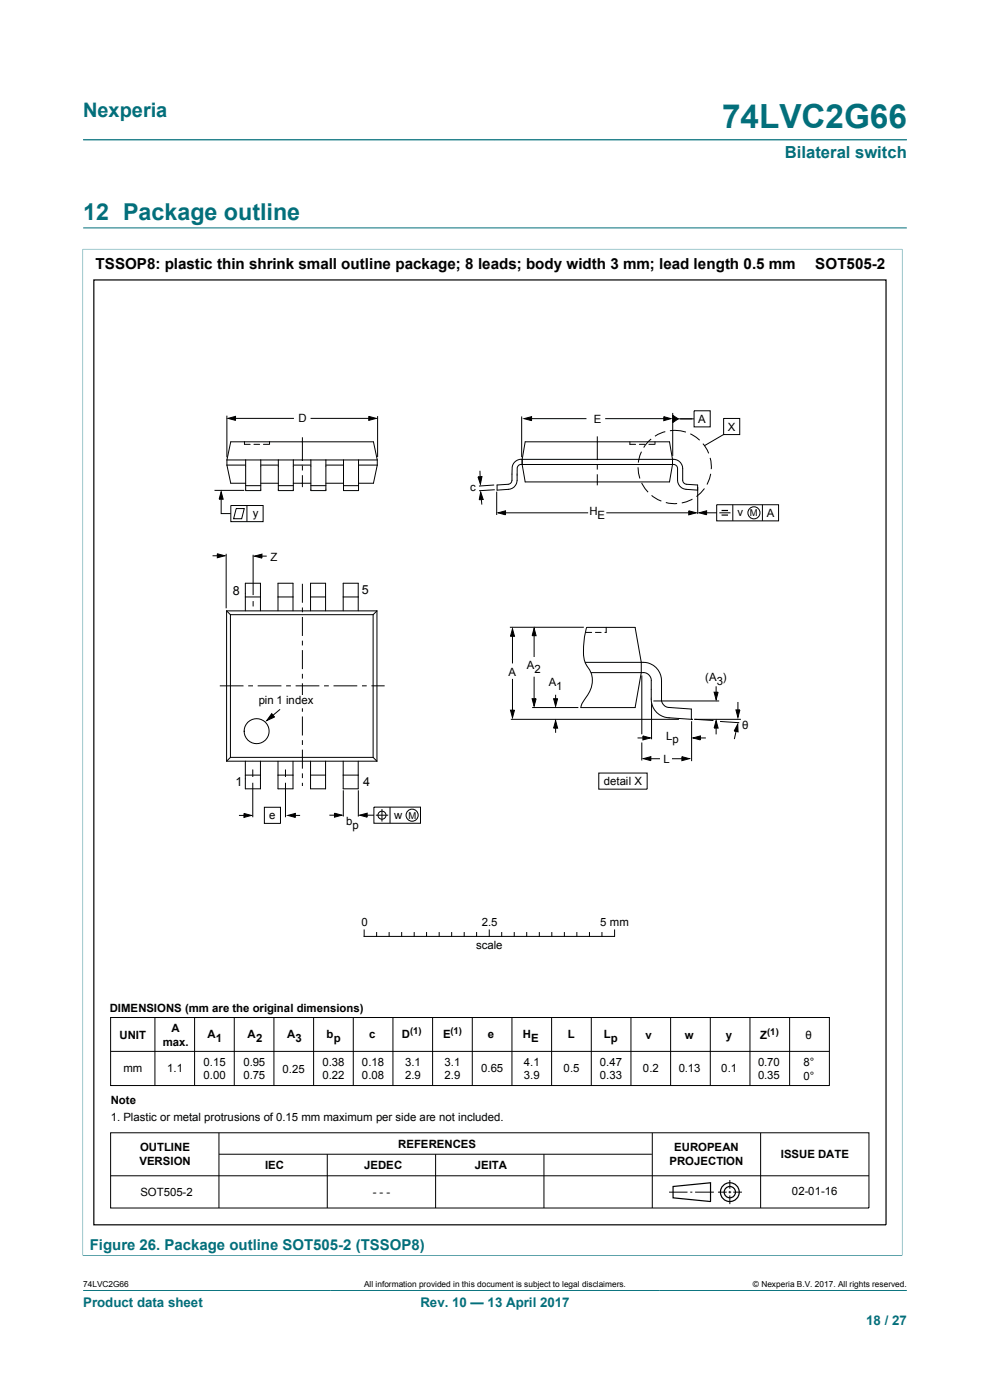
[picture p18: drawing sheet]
<svg xmlns="http://www.w3.org/2000/svg" width="210mm" height="297mm" viewBox="0 0 210 297" stroke-linecap="round" stroke-linejoin="round" font-family="sans-serif">
<defs><g id="words">
<text font-size="7.1" fill="#036f7b" x="153.2" y="27.2">74LVC2G66</text>
<text font-size="4.9" fill="#036f7b" x="17.6" y="46.6">12 Package outline</text>
<text font-size="4.2" fill="#036f7b" x="17.6" y="24.8">Nexperia</text>
<text font-size="3.5" fill="#036f7b" x="166.5" y="33.5">Bilateral switch</text>
<g font-size="3.2">
<text x="20.3" y="57">TSSOP8: plastic thin shrink small outline package; 8 leads; body width 3 mm; lead length 0.5 mm</text>
<text x="172.9" y="57.1">SOT505-2</text>
</g>
<text font-size="3.2" fill="#036f7b" x="19" y="265.2">Figure 26. Package outline SOT505-2 (TSSOP8)</text>
<g font-size="2.8" fill="#036f7b">
<text x="17.6" y="277.3">Product data sheet</text>
<text x="89.2" y="277.3">Rev. 10 — 13 April 2017</text>
<text x="183.7" y="281">18 / 27</text>
</g>
<g font-size="2.7">
<text x="49.4" y="126.2">8</text>
<text x="76.7" y="126.1">5</text>
<text x="49.9" y="166.7">1</text>
<text x="77" y="166.7">4</text>
</g>
<g font-size="2.4">
<text x="63.3" y="89.6">D</text>
<text x="126" y="89.7">E</text>
<text x="148.1" y="89.7">A</text>
<text x="154.4" y="91.4">X</text>
<text x="99.7" y="104.3">c</text>
<text x="53.6" y="109.6">y</text>
<text x="125" y="109.3">H</text>
<text x="126.8" y="110.2">E</text>
<text x="156.5" y="109.5">v</text>
<text x="162.6" y="109.6">A</text>
<text x="57.4" y="119">Z</text>
<text x="107.8" y="143.4">A</text>
<text x="111.8" y="142">A</text>
<text x="113.4" y="142.8">2</text>
<text x="54.9" y="149.3">pin 1 ind</text>
<text x="64" y="149.3">ex</text>
<text x="116.4" y="145.5">A</text>
<text x="118" y="146.4">1</text>
<text x="149.6" y="144.6">(A )</text>
<text x="152" y="145.4">3</text>
<text x="157.4" y="154.7">θ</text>
<text x="140.7" y="161.8">L</text>
<text x="141.3" y="156.9">L</text>
<text x="142.6" y="157.7">p</text>
<text x="128.1" y="166.5">detail X</text>
<text x="57.1" y="173.7">e</text>
<text x="83.6" y="173.7">w</text>
<text x="73.4" y="175.1">b</text>
<text x="74.7" y="175.9">p</text>
<text x="76.7" y="196.5">0</text>
<text x="102.2" y="196.5">2.5</text>
<text x="127.3" y="196.5">5 mm</text>
<text x="101" y="201.3">scale</text>
<text x="23.3" y="214.7">DIMENSIONS (mm are the original dimensions)</text>
<text x="25.3" y="220.3">UNIT</text>
<text x="34.6" y="221.9">max.</text>
<text x="36.4" y="218.9">A</text>
<text x="44" y="220.1">A</text>
<text x="45.8" y="221">1</text>
<text x="52.5" y="220.1">A</text>
<text x="54.3" y="221">2</text>
<text x="60.9" y="220.1">A</text>
<text x="62.7" y="221">3</text>
<text x="69.3" y="220.1">b</text>
<text x="70.8" y="221">p</text>
<text x="78.3" y="220.1">c</text>
<text x="85.2" y="220.1">D</text>
<text x="94" y="220.1">E</text>
<text x="103.5" y="220.1">e</text>
<text x="110.9" y="220.1">H</text>
<text x="112.7" y="221">E</text>
<text x="120.5" y="220.1">L</text>
<text x="128.1" y="220.1">L</text>
<text x="129.5" y="221">p</text>
<text x="136.9" y="220.3">v</text>
<text x="145.3" y="220.3">w</text>
<text x="153.9" y="220.3">y</text>
<text x="161.2" y="220.3">Z</text>
<text x="170.9" y="220.3">θ</text>
<text x="26.2" y="227.3">mm</text>
<text x="35.4" y="227.4">1.1</text>
<text x="43.2" y="226">0.15</text>
<text x="51.6" y="226">0.95</text>
<text x="60" y="227.6">0.25</text>
<text x="68.4" y="226">0.38</text>
<text x="76.8" y="226">0.18</text>
<text x="85.9" y="226">3.1</text>
<text x="94.3" y="226">3.1</text>
<text x="102.1" y="227.5">0.65</text>
<text x="111.1" y="226">4.1</text>
<text x="119.5" y="227.5">0.5</text>
<text x="127.3" y="226">0.47</text>
<text x="136.3" y="227.5">0.2</text>
<text x="144" y="227.5">0.13</text>
<text x="153" y="227.5">0.1</text>
<text x="160.8" y="226">0.70</text>
<text x="170.4" y="226.2">8°</text>
<text x="43.2" y="229">0.00</text>
<text x="51.6" y="229">0.75</text>
<text x="68.4" y="229">0.22</text>
<text x="76.8" y="229">0.08</text>
<text x="85.9" y="229">2.9</text>
<text x="94.3" y="229">2.9</text>
<text x="111.1" y="229">3.9</text>
<text x="127.3" y="229">0.33</text>
<text x="160.8" y="229">0.35</text>
<text x="170.4" y="229.2">0°</text>
<text x="23.5" y="234.1">Note</text>
<text x="23.5" y="237.7">1. Plastic or metal protrusions of 0.15 mm maximum per side are not included.</text>
<text x="29.7" y="244.2">OUTLINE</text>
<text x="84.5" y="243.5">REFERENCES</text>
<text x="143" y="244.2">EUROPEAN</text>
<text x="165.6" y="245.7">ISSUE DATE</text>
<text x="29.6" y="247.2">VERSION</text>
<text x="56.3" y="248.1">IEC</text>
<text x="77.2" y="248.1">JEDEC</text>
<text x="100.7" y="248.1">JEITA</text>
<text x="142" y="247.2">PROJECTION</text>
<text x="29.8" y="253.7">SOT505-2</text>
<text x="79.1" y="253.7">- - -</text>
<text x="168" y="253.5">02-01-16</text>
</g>
<g font-size="2">
<text x="159.1" y="109.5">M</text>
<text x="86.6" y="173.7">M</text>
<text x="87" y="219.4">(1)</text>
<text x="95.6" y="219.4">(1)</text>
<text x="162.8" y="219.6">(1)</text>
</g>
<g font-size="1.8">
<text x="17.6" y="273.1">74LVC2G66</text>
<text x="77.2" y="273.1">All information provided in this document is subject to legal disclaimers.</text>
<text x="159.7" y="273.1">© Nexperia B.V. 2017. All rights reserved.</text>
</g>
</g></defs>
<path d="M17.6 29.7h174.8M17.5 52.9h173.9M17.6 52.8v213.6M17.6 48.3h174.8M191.4 52.8v213.6M17.5 266.3h173.9M17.6 273.8h174.8" fill="none" stroke="#036f7b" stroke-width=".21"/>
<g fill="none" stroke="#000" stroke-width=".21">
<path d="M48.1 88.2v8.8M48.4 88.8l1.6-.5v.9zM49.3 88.8h13.1M65.9 88.8h13.1M78.2 88.3l1.6 .5-1.6 .4zM80.1 88.3v8.6M101.8 99.9l.1 2.3M110.7 88.3v8.7M111.2 88.8l1.6-.4v.8zM111.9 88.8h12.5M126.7 92.6v5M126.7 98.6v1"/>
<path d="M128.4 88.8h13.2M135.3 99.1l.4 2.4M136.1 95.8l-.4 .8-.3 1.5M138.1 93.1l-1.6 1.8M140.8 88.4l1.5 .4-1.5 .4zM141.1 91.6l-2.2 .9M142.1 91.4h2.3l1.1 .3M142.7 87.6v9.1M142.7 88.1l1.2 .8-1.2 .7zM143.3 88.9h3.9M146.4 92l2 1.4M147.2 87.1h3.5v3.5h-3.5z"/>
<path d="M149.1 94.1l1.2 2.1M150.6 97.1l.3 2.4M153.5 88.8h3.4v3.4h-3.4zM153.5 92.2l-4.1 2.4M45.1 117.9h2M45.5 104h6.3M46.1 117.5l1.6 .4-1.6 .4zM46.9 104.3l.4 1.6h-.8zM46.9 104.9v4.1h2.1M48 117.5v11.5M49 107.2h6.8v3.5h-6.8zM50.1 107.9h1.7l-.5 2.1h-1.7z"/>
<path d="M52.4 107.2v3.5M53.7 117.7v8.5M54 118l1.6-.4v.8zM54.6 118h2M101.4 101.2l.8-.1-.3 1.6zM102 104.4l.5 1.6h-.9zM102 105l.2 2M104.8 102.9l-3.2 .2M105 103.9l-3.4 .2M105.4 104.3v5M105.6 108.8l1.6-.4v.8zM106.4 108.8h18.4"/>
<path d="M126.7 100.6v2.4M128.6 108.8h18.1M136.1 102.4l1.4 2M138.2 105.1l2.1 1.2M141.2 106.6l2.4 .2M146.1 108.4l1.6 .4-1.6 .4zM146.9 105.9l-1.3 .6-1 .2M148 103.3v5.8M148.3 108.8l1.6-.4v.8zM149.2 108.8h2.8M149.4 103.6l-1.7 1.7M150.8 100.5l-.8 2.3"/>
<path d="M152 107.1h13.2v3.4h-13.2zM152.6 108.8h2.4M155.4 107.1v3.4M161.7 107.1v3.4M53.7 127.5v1.2M64.1 123.8v4.1M64.1 128.9v1M64.1 130.9v4M64.1 135.9v1M64.1 137.9v4M108.7 133.4l.4 1.6h-.8zM108.7 134.5v6.2"/>
<path d="M113.3 133.3l.4 1.6h-.8zM113.3 133.9v5.5M46.6 145.5h5.1M52.7 145.5h1M54.7 145.5h5M57.6 151.4l.6 .7-1.6 .8zM59.4 150.5l-2.4 2M61.7 145.5h-1M62.7 145.5h5M64.1 143v1M64.1 145v4M64.1 150v1"/>
<path d="M64.1 152v4M64.1 157v1M64.1 159v4.1M68.7 145.5h1M70.8 145.5h5M77.8 145.5h-1M78.8 145.5h2.8M108.3 150.7h.8l-.4 1.5zM108.4 152.6h35.6M108.7 144v7.2M112.9 148.2h.8l-.4 1.6zM112.9 150.1h9.8"/>
<path d="M113.3 143.6v5.5M117.4 148.2h.9l-.4 1.6zM117.9 152.9l.4 1.6h-.9zM117.9 147.4v1.9M117.9 153.9v1.6M135.2 156.5h1.7M136.1 143.3v12.5M136.4 156.1l1.6 .4-1.6 .5zM138.2 149.2v7.6M138.6 148.7h14M146.7 153v8.5M147 156.5l1.6-.4v.9z"/>
<path d="M147.3 152.6l4 .3M147.3 152.6h9.9M147.9 156.5h1.8M151.5 146.8h.8l-.4 1.6zM151.9 152.9l.4 1.6h-.8zM151.9 145.6v1.9M151.9 153.9v1.9M152.7 153.1l4.1 .2M156.1 150.6h.9l-.5 1.6zM156.3 154.2l-.5 2.6M156.5 153.6l.1 1.7-.9-.2zM156.5 148.9v2.6"/>
<path d="M50.7 173h1.9M51.7 172.6l1.6 .4-1.6 .4zM53.6 163.2v1.6M53.6 166.1v7.3M56.1 171.3h3.4v3.4h-3.4zM60.6 163.2v1.6M60.6 166.1v7.3M61.1 173l1.5-.4v.8zM61.9 173h1.8M64.1 164.1v1M64.1 166.1v.6M69.9 172.9h1.8"/>
<path d="M71 172.5l1.5 .4-1.5 .5zM72.8 167.7v5.5M76 167.7v5.5M76.3 172.9l1.6-.4v.9zM77.2 172.9h2.1M79.3 171.2h9.9v3.4h-9.9zM79.7 172.9h2.6M81 171.6v2.7M82.7 171.2v3.4M127 164h10.3v3.4h-10.3zM136.5 160.9l1.6-.4v.9zM137.2 161h2.8"/>
<path d="M142.5 161h2.9M144.6 160.5l1.6 .4-1.6 .5zM77.2 197.3v1.4h53.1l.1-1.4M79.9 197.8v.8M82.5 197.8v.8M85.2 197.8v.8M87.9 197.8v.8M90.5 197.8v.8M93.2 197.8v.8M95.8 197.8v.8M98.5 197.8v.8M101.1 197.8v.8"/>
<path d="M103.8 197.3v1.3M106.4 197.8v.8M109.1 197.8v.8M111.7 197.8v.8M114.4 197.8v.8M117.1 197.8v.8M119.7 197.8v.8M122.4 197.8v.8M125 197.8v.8M127.7 197.8v.8M23.5 215.9h152.4v14.4h-152.4zM32.9 215.9v14.4"/>
<path d="M41.3 215.9v14.4M49.7 215.9v14.4M58.1 215.9v14.4M66.5 215.9v14.4M74.9 215.9v14.4M83.4 215.8v14.5M91.8 215.9v14.4M100.2 215.9v14.4M108.6 215.9v14.4M117 215.9v14.4M125.4 215.9v14.4M133.8 215.9v14.4"/>
<path d="M142.3 215.9v14.4M150.7 215.9v14.4M159.1 215.8v14.5M167.5 215.9v14.4M23.5 223h152.4M23.5 240.3h160.8v16h-160.8zM23.5 249.4h160.8M46.4 240.3v16M46.5 244.9h91.8M69.4 244.9v11.4M92.4 244.9v11.4M115.4 244.9v11.4"/>
<path d="M138.4 240.3v16M141.9 252.9h3.9M146.4 252.9h.5M147.5 252.9h3.9M152.3 252.9h1.8M154.5 252.9h.6M154.8 250.3v1.9M154.8 252.6v.6M154.8 253.6v1.8M155.5 252.9h1.9M161.3 240.3v16"/>
<circle cx="159.9" cy="108.8" r="1.28"/>
<circle cx="81" cy="172.9" r=".85"/>
<circle cx="87.4" cy="172.9" r="1.28"/>
</g>
<g fill="none" stroke="#000" stroke-width=".25">
<path d="M19.9 59.4h168v200.4h-168zM153.1 108.3h1.3M153.1 109.3h1.3M142.8 251.7l7.9-.8v4l-7.9-.8z"/>
<circle cx="154.8" cy="252.9" r="2"/>
<circle cx="154.8" cy="252.9" r="1.2"/>
</g>
<g fill="#000">
<path d="M48.4 88.8l1.6-.5v.9zM78.2 88.3l1.6 .5-1.6 .4zM111.2 88.8l1.6-.4v.8zM140.8 88.4l1.5 .4-1.5 .4zM142.7 88.1l1.2 .8-1.2 .7zM46.1 117.5l1.6 .4-1.6 .4zM46.9 104.3l.4 1.6h-.8zM54 118l1.6-.4v.8zM101.4 101.2l.8-.1-.3 1.6zM102 104.4l.5 1.6h-.9zM105.6 108.8l1.6-.4v.8zM146.1 108.4l1.6 .4-1.6 .4z"/>
<path d="M148.3 108.8l1.6-.4v.8zM108.7 133.4l.4 1.6h-.8zM113.3 133.3l.4 1.6h-.8zM57.6 151.4l.6 .7-1.6 .8zM108.3 150.7h.8l-.4 1.5zM112.9 148.2h.8l-.4 1.6zM117.9 152.9l.4 1.6h-.9zM117.4 148.2h.9l-.4 1.6zM136.4 156.1l1.6 .4-1.6 .5zM147 156.5l1.6-.4v.9zM151.9 152.9l.4 1.6h-.8zM151.5 146.8h.8l-.4 1.6z"/>
<path d="M156.5 153.6l.1 1.7-.9-.2zM156.1 150.6h.9l-.5 1.6zM51.7 172.6l1.6 .4-1.6 .4zM61.1 173l1.5-.4v.8zM71 172.5l1.5 .4-1.5 .5zM76.3 172.9l1.6-.4v.9zM136.5 160.9l1.6-.4v.9zM144.6 160.5l1.6 .4-1.6 .5z"/>
</g>
<path d="M63.6 147.6h.9v2.6h-.9z" fill="#fff"/>
<path d="M63.6 147.6h.9v2.6h-.9z" fill="none" stroke="#fff" stroke-width=".21"/>
<g fill="none" stroke="#000" stroke-width=".21">
<path d="M48.1 97.6l.8-3.9h30.3l.8 3.9M48.1 98.7l.8 3.8h3.2M48.1 98.7h4M48.1 97.6h31.9M48.1 97.6v1.1M51.9 93.7v.6h1.2M52.1 97.6v6.5h3.2v-6.5M53.9 94.3h1.2M55.3 98.7h3.7M55.9 94.3h1.2M57.2 93.7v.6M59 97.6v6.5h3.2v-6.5"/>
<path d="M62.2 98.7h3.7M64.1 92.8v5M64.1 98.8v1M65.9 97.6v6.5h3.2v-6.5M69.1 98.7h3.8M72.9 97.6v6.5h3.2v-6.5M76.1 98.7h3.9M80 98.7l-.8 3.8h-3.1M80 97.6v1.1M110.5 97.4a1.95 1.95 0 0 0-1.9 1.7v2.9a.84 .84 0 0 1-.8 .7l-2.4 .2v1.1l2.5-.2M110.5 97.4h32.4M111.4 93.7h30.6l.7 3.7v1.1l-.7 3.7h-30.6l-.6-3.7v-1.1z"/>
<path d="M133.6 93.7v.6h1.2M135.6 94.3h1.2M137.6 94.3h1.2M138.9 93.7v.6M142.9 97.4a1.97 1.97 0 0 1 1.9 2v2.5a.86 .86 0 0 0 .8 .8l2.4 .2v1.1l-2.6-.2a1.95 1.95 0 0 1-1.7-1.9v-2.5a.85 .85 0 0 0-.8-.9h-32.4a.8 .8 0 0 0-.8 .7v1.4a2.48 2.48 0 0 1-1.4 3.1l-.4 .1M52.1 103h3.2M55.3 102.5h3.7M59 103h3.2M62.2 102.5h3.7M64.1 100.8v2.5M65.9 103h3.2M69.1 102.5h3.8"/>
<path d="M72.9 103h3.2M48.1 129.6l.8 .8M48.1 129.6v31.9M48.1 129.6h31.9M48.9 130.4v30.3M48.9 130.4h30.2M52 129.6v-5.9h3.2v5.9M52 126.6h3.2M59 129.6v-5.9h3.2v5.9M59 126.6h3.2M65.9 129.6v-5.9h3.2v5.9M65.9 126.6h3.2"/>
<path d="M72.8 129.6v-5.9h3.2v5.9M72.8 126.6h3.2M79.1 130.4v30.3M80 129.6l-.9 .8M80 129.6v31.9M108.2 133.1h15.6M124.3 134.2h1.2M124.4 133.1a15.6 15.6 0 0 0-.4 7.1l.3 .6a5.3 5.3 0 0 1-.1 7.3 4 4 0 0 0-1 2M124.5 133.1h10.2l1.3 7.4v2.2l-1.3 7.4h-11.5M126.3 134.2h1.2M128.6 133.1v1.1h-.3M124.1 140.5h12.4a3.9 3.9 0 0 1 3.8 3.9v4a1.67 1.67 0 0 0 1.6 1.7"/>
<path d="M125.4 142.7h11.1M136.1 157.5v3.8M136.5 142.7a1.69 1.69 0 0 1 1.6 1.7v4a3.9 3.9 0 0 0 4 3.9l4.6 .3v-2.2l-4.8-.3M146.7 152.6h.1M48.1 161.5h31.9M48.9 160.7l-.8 .8M48.9 160.7h30.2M52 161.5v5.8h3.2v-5.8M52 164.4h3.2M59 164.4h3.2M59 161.5v5.8h3.2v-5.8M65.9 164.4h3.2"/>
<path d="M65.9 161.5v5.8h3.2v-5.8M72.8 164.4h3.2M72.8 161.5v5.8h3.2v-5.8M79.1 160.7l.9 .8"/>
<circle cx="54.4" cy="155.1" r="2.65"/>
</g>
<use href="#words"/>
</svg>
